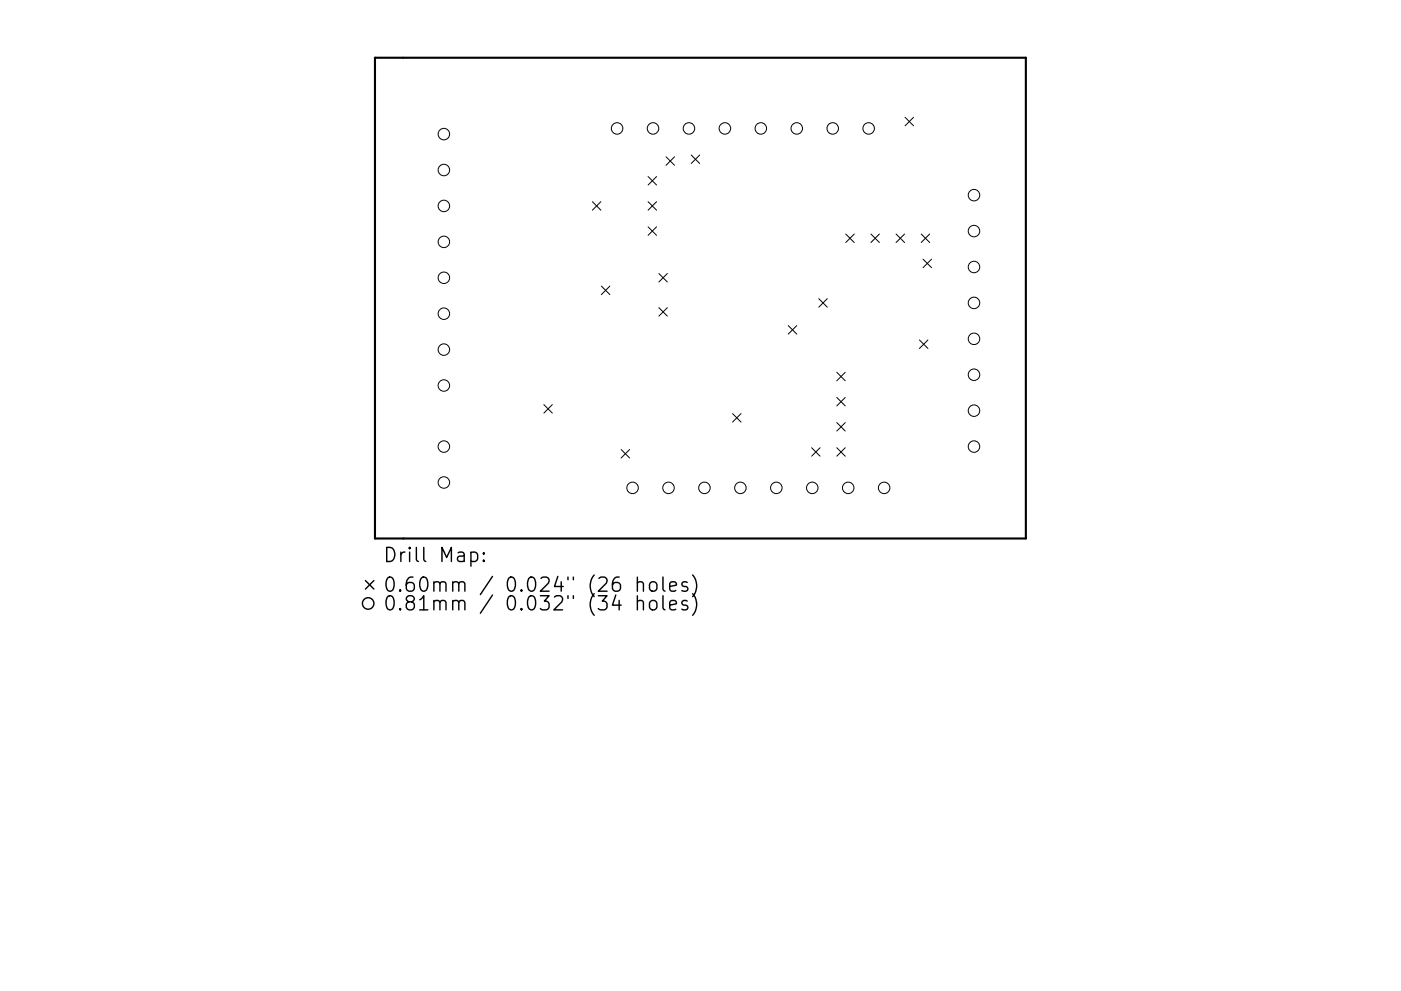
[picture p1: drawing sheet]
<svg xmlns="http://www.w3.org/2000/svg" width="297mm" height="210mm" viewBox="0 0 297 210" stroke-linecap="round" stroke-linejoin="round" font-family="sans-serif">
<path d="M79.5 12.3h138v102h-138z" fill="none" stroke="#000" stroke-width=".45"/>
<g fill="none" stroke="#000" stroke-width=".21">
<path d="M137.4 37.5l1.8 1.8M139.2 37.5l-1.8 1.8M141.2 33.3l1.8 1.8M143 33.3l-1.8 1.8M146.6 32.9l1.8 1.8M148.4 32.9l-1.8 1.8M191.9 24.9l1.8 1.8M193.7 24.9l-1.8 1.8M125.6 42.8l1.8 1.8M127.4 42.8l-1.8 1.8M137.4 42.8l1.8 1.8M137.4 48.1l1.8 1.8"/>
<path d="M139.2 42.8l-1.8 1.8M139.2 48.1l-1.8 1.8M139.7 58l1.8 1.8M141.5 58l-1.8 1.8M179.3 49.7l1.8 1.8M181.1 49.7l-1.8 1.8M184.7 49.7l1.8 1.8M186.5 49.7l-1.8 1.8M190 49.7l1.8 1.8M191.8 49.7l-1.8 1.8M195.3 49.7l1.8 1.8M195.7 55l1.8 1.8"/>
<path d="M197.1 49.7l-1.8 1.8M197.5 55l-1.8 1.8M127.5 60.7l1.8 1.8M129.3 60.7l-1.8 1.8M139.7 65.3l1.8 1.8M141.5 65.3l-1.8 1.8M167.1 69.1l1.8 1.8M168.9 69.1l-1.8 1.8M173.6 63.4l1.8 1.8M175.4 63.4l-1.8 1.8M177.4 79l1.8 1.8M179.2 79l-1.8 1.8"/>
<path d="M194.9 72.1l1.8 1.8M196.7 72.1l-1.8 1.8M115.3 85.8l1.8 1.8M117.1 85.8l-1.8 1.8M131.7 95.4l1.8 1.8M133.5 95.4l-1.8 1.8M155.3 87.8l1.8 1.8M157.1 87.8l-1.8 1.8M172.1 95l1.8 1.8M173.9 95l-1.8 1.8M177.4 84.3l1.8 1.8M177.4 89.7l1.8 1.8"/>
<path d="M177.4 95l1.8 1.8M179.2 89.7l-1.8 1.8M179.2 84.3l-1.8 1.8M179.2 95l-1.8 1.8"/>
<circle cx="94.1" cy="36.1" r="1.22"/>
<circle cx="94.1" cy="28.5" r="1.22"/>
<circle cx="130.8" cy="27.3" r="1.22"/>
<circle cx="138.5" cy="27.3" r="1.22"/>
<circle cx="146.1" cy="27.3" r="1.22"/>
<circle cx="153.7" cy="27.3" r="1.22"/>
<circle cx="161.3" cy="27.3" r="1.22"/>
<circle cx="168.9" cy="27.3" r="1.22"/>
<circle cx="176.6" cy="27.3" r="1.22"/>
<circle cx="184.2" cy="27.3" r="1.22"/>
<circle cx="94.1" cy="43.7" r="1.22"/>
<circle cx="94.1" cy="58.9" r="1.22"/>
<circle cx="94.1" cy="51.3" r="1.22"/>
<circle cx="206.5" cy="41.4" r="1.22"/>
<circle cx="206.5" cy="49" r="1.22"/>
<circle cx="206.5" cy="56.6" r="1.22"/>
<circle cx="94.1" cy="66.6" r="1.22"/>
<circle cx="94.1" cy="74.2" r="1.22"/>
<circle cx="206.5" cy="64.3" r="1.22"/>
<circle cx="206.5" cy="79.5" r="1.22"/>
<circle cx="206.5" cy="71.9" r="1.22"/>
<circle cx="94.1" cy="94.7" r="1.22"/>
<circle cx="94.1" cy="81.8" r="1.22"/>
<circle cx="206.5" cy="94.7" r="1.22"/>
<circle cx="206.5" cy="87.1" r="1.22"/>
<circle cx="94.1" cy="102.4" r="1.22"/>
<circle cx="134.1" cy="103.5" r="1.22"/>
<circle cx="141.7" cy="103.5" r="1.22"/>
<circle cx="149.4" cy="103.5" r="1.22"/>
<circle cx="157" cy="103.5" r="1.22"/>
<circle cx="164.6" cy="103.5" r="1.22"/>
<circle cx="172.2" cy="103.5" r="1.22"/>
<circle cx="179.8" cy="103.5" r="1.22"/>
<circle cx="187.5" cy="103.5" r="1.22"/>
</g>
<g fill="none" stroke="#000" stroke-width=".3">
<path d="M82 116.1a1.58 1.58 0 0 1 1.7 1 1.58 1.58 0 0 1-.6 1.9l-1.1 .1zM85 117.1v2M85.8 117.1a.77 .77 0 0 0-.8 .6M86.8 116.1l-.1 .2 .1 .1 .2-.1-.2-.2v.3M86.8 117.1v2M88.3 116.1v2.6l.4 .4M89.8 116.1v2.6l.5 .4M93.7 119.1v-3l1 2.2 1-2.2v3M97.1 117.3l.3-.2 .9 .2 .1 .3v1.5M98.4 117.8l-1 .2a.59 .59 0 0 0-.4 .6 .59 .59 0 0 0 .4 .5l1-.1M99.8 117.3l.9-.2 .6 .6v.9l-.3 .4-.3 .1-.9-.1M99.8 117.1v3"/>
<path d="M102.6 118.8l.1 .2-.1 .1-.2-.1 .2-.2v.3M102.6 117.3l.1 .1-.1 .2-.2-.2 .2-.1v.3M77.5 123.2l1.8 1.8M79.3 123.2l-1.8 1.8M82.1 122.7a.72 .72 0 0 1 .8-.3 .72 .72 0 0 1 .5 .6 1.76 1.76 0 0 1-.6 2.4 .77 .77 0 0 1-.8-.5 2.56 2.56 0 0 1 .1-2.2zM82.1 126.7a.72 .72 0 0 1 .8-.3 .72 .72 0 0 1 .5 .6 1.76 1.76 0 0 1-.6 2.4 .77 .77 0 0 1-.8-.6 2.56 2.56 0 0 1 .1-2.1zM84.8 125.1l.2 .2-.2 .1-.1-.1 .1-.2v.3M84.8 129.1l.2 .1-.2 .2-.1-.2 .1-.1v.3M86.7 127.7l-.3-.2a.62 .62 0 0 1-.3-.6 .62 .62 0 0 1 .6-.5l.9 .1a.62 .62 0 0 1 .2 .7 .62 .62 0 0 1-.5 .5l-.9 .1-.3 .4v.6l.6 .6 .9-.2 .2-.4-.1-.8-.4-.3M87.6 122.4a1.19 1.19 0 0 0-1.5 1.3v1.2l.3 .4 .9 .1 .4-.3 .1-1-.2-.4-.9-.1-.6 .5M89 127.2l.8-.8v3M89 129.4h1.7"/>
<path d="M89.3 122.7a.72 .72 0 0 1 .7-.3 .72 .72 0 0 1 .6 .6 1.76 1.76 0 0 1-.6 2.4 .77 .77 0 0 1-.9-.5 2.56 2.56 0 0 1 .2-2.2zM92 123.7a.75 .75 0 0 1 1.3 .2v1.5M92 127.7a.74 .74 0 0 1 1.3 .1v1.6M92 123.4v2M92 127.4v2M93.3 123.9l.4-.5 .7 .2 .2 .3v1.5M93.3 127.8l.4-.4 .7 .1 .2 .3v1.6M96 123.7a.75 .75 0 0 1 1.3 .2v1.5M96 127.7a.74 .74 0 0 1 1.3 .1v1.6M96 123.4v2M96 127.4v2M97.3 123.9l.4-.5 .7 .2 .2 .3v1.5"/>
<path d="M97.3 127.8l.4-.4 .7 .1 .2 .3v1.6M104.4 122.3l-2.6 3.8M104.4 126.2l-2.6 3.9M107.8 122.7a.72 .72 0 0 1 .8-.3 .72 .72 0 0 1 .5 .6 1.76 1.76 0 0 1-.5 2.4 .77 .77 0 0 1-.9-.5 2.56 2.56 0 0 1 .1-2.2zM108 126.5a.71 .71 0 0 1 1.1 .5 1.76 1.76 0 0 1-.5 2.4 .77 .77 0 0 1-.9-.6 2.34 2.34 0 0 1 .3-2.3zM110.6 125.1l.1 .2-.1 .1-.2-.1 .2-.2v.3M110.6 129.1l.1 .1-.1 .2-.2-.2 .2-.1v.3M112.1 122.7a.72 .72 0 0 1 .8-.3 .72 .72 0 0 1 .5 .6 1.76 1.76 0 0 1-.6 2.4 .77 .77 0 0 1-.8-.5 2.56 2.56 0 0 1 .1-2.2zM112.1 126.7a.72 .72 0 0 1 .8-.3 .72 .72 0 0 1 .5 .6 1.76 1.76 0 0 1-.6 2.4 .77 .77 0 0 1-.8-.6 2.56 2.56 0 0 1 .1-2.1zM114.6 126.4h1.8l-1 1.1a.81 .81 0 0 1 1 .6v.7l-.3 .4-.3 .2h-.8l-.4-.3M114.7 122.7l.4-.3h.7a.81 .81 0 0 1 .5 1.3l-1.7 1.7h1.8M117.6 126.7l.4-.3h.7a.81 .81 0 0 1 .4 1.3l-1.7 1.7h1.9"/>
<path d="M118.3 122.3l-.7 2.1h1.8M119 123.4v2M120.4 122.4v.6M120.4 126.4v.6M121.6 122.4v.6M121.6 126.4v.6M126 122a3.4 3.4 0 0 0 0 4.6M126 126a3.4 3.4 0 0 0 0 4.5M126.8 126.4h1.9l-1 1.1a.81 .81 0 0 1 1 .6v.7l-.3 .4-.3 .2h-.8l-.5-.3M127 122.7l.4-.3h.7a.81 .81 0 0 1 .5 1.3l-1.8 1.7h1.9M130.6 126.2l-.8 2.2h1.9M131.3 122.4a1.19 1.19 0 0 0-1.5 1.3v1.2l.3 .4 .9 .1 .4-.3 .2-1-.3-.4-.9-.1-.6 .5"/>
<path d="M131.3 127.4v2M135.1 123.7a.75 .75 0 0 1 1.3 .2v1.5M135.1 127.7a.74 .74 0 0 1 1.3 .1v1.6M135.1 122.4v3M135.1 126.4v3M137.8 123.7a.81 .81 0 0 1 .9-.3 .81 .81 0 0 1 .6 .6v.9a.81 .81 0 0 1-.8 .6 .81 .81 0 0 1-.8-.6v-.9zM138 127.5a.81 .81 0 0 1 1.3 .5v.8a.81 .81 0 0 1-.8 .6 .81 .81 0 0 1-.8-.6v-.8zM140.6 122.4v2.6l.4 .4M140.6 126.4v2.6l.4 .4M142 124.4l1.4-.3-.1-.5-.9-.2-.4 .5v1.1l.1 .3 .3 .1 .9-.1M142 128.4l1.4-.3-.1-.6-.9-.1-.4 .4v1.2l.1 .2 .3 .2 .9-.2M145.7 123.6l-.7-.2-.4 .5 .1 .4 1 .3 .1 .3-.1 .4-.3 .1-.8-.1"/>
<path d="M145.7 127.5l-.7-.1-.4 .4 .1 .4 1 .3 .1 .3-.1 .4-.3 .2-.8-.2M146.8 122a3.4 3.4 0 0 1 0 4.6M146.8 126a3.4 3.4 0 0 1 0 4.5"/>
<circle cx="78.1" cy="128" r="1.22"/>
</g>
</svg>
